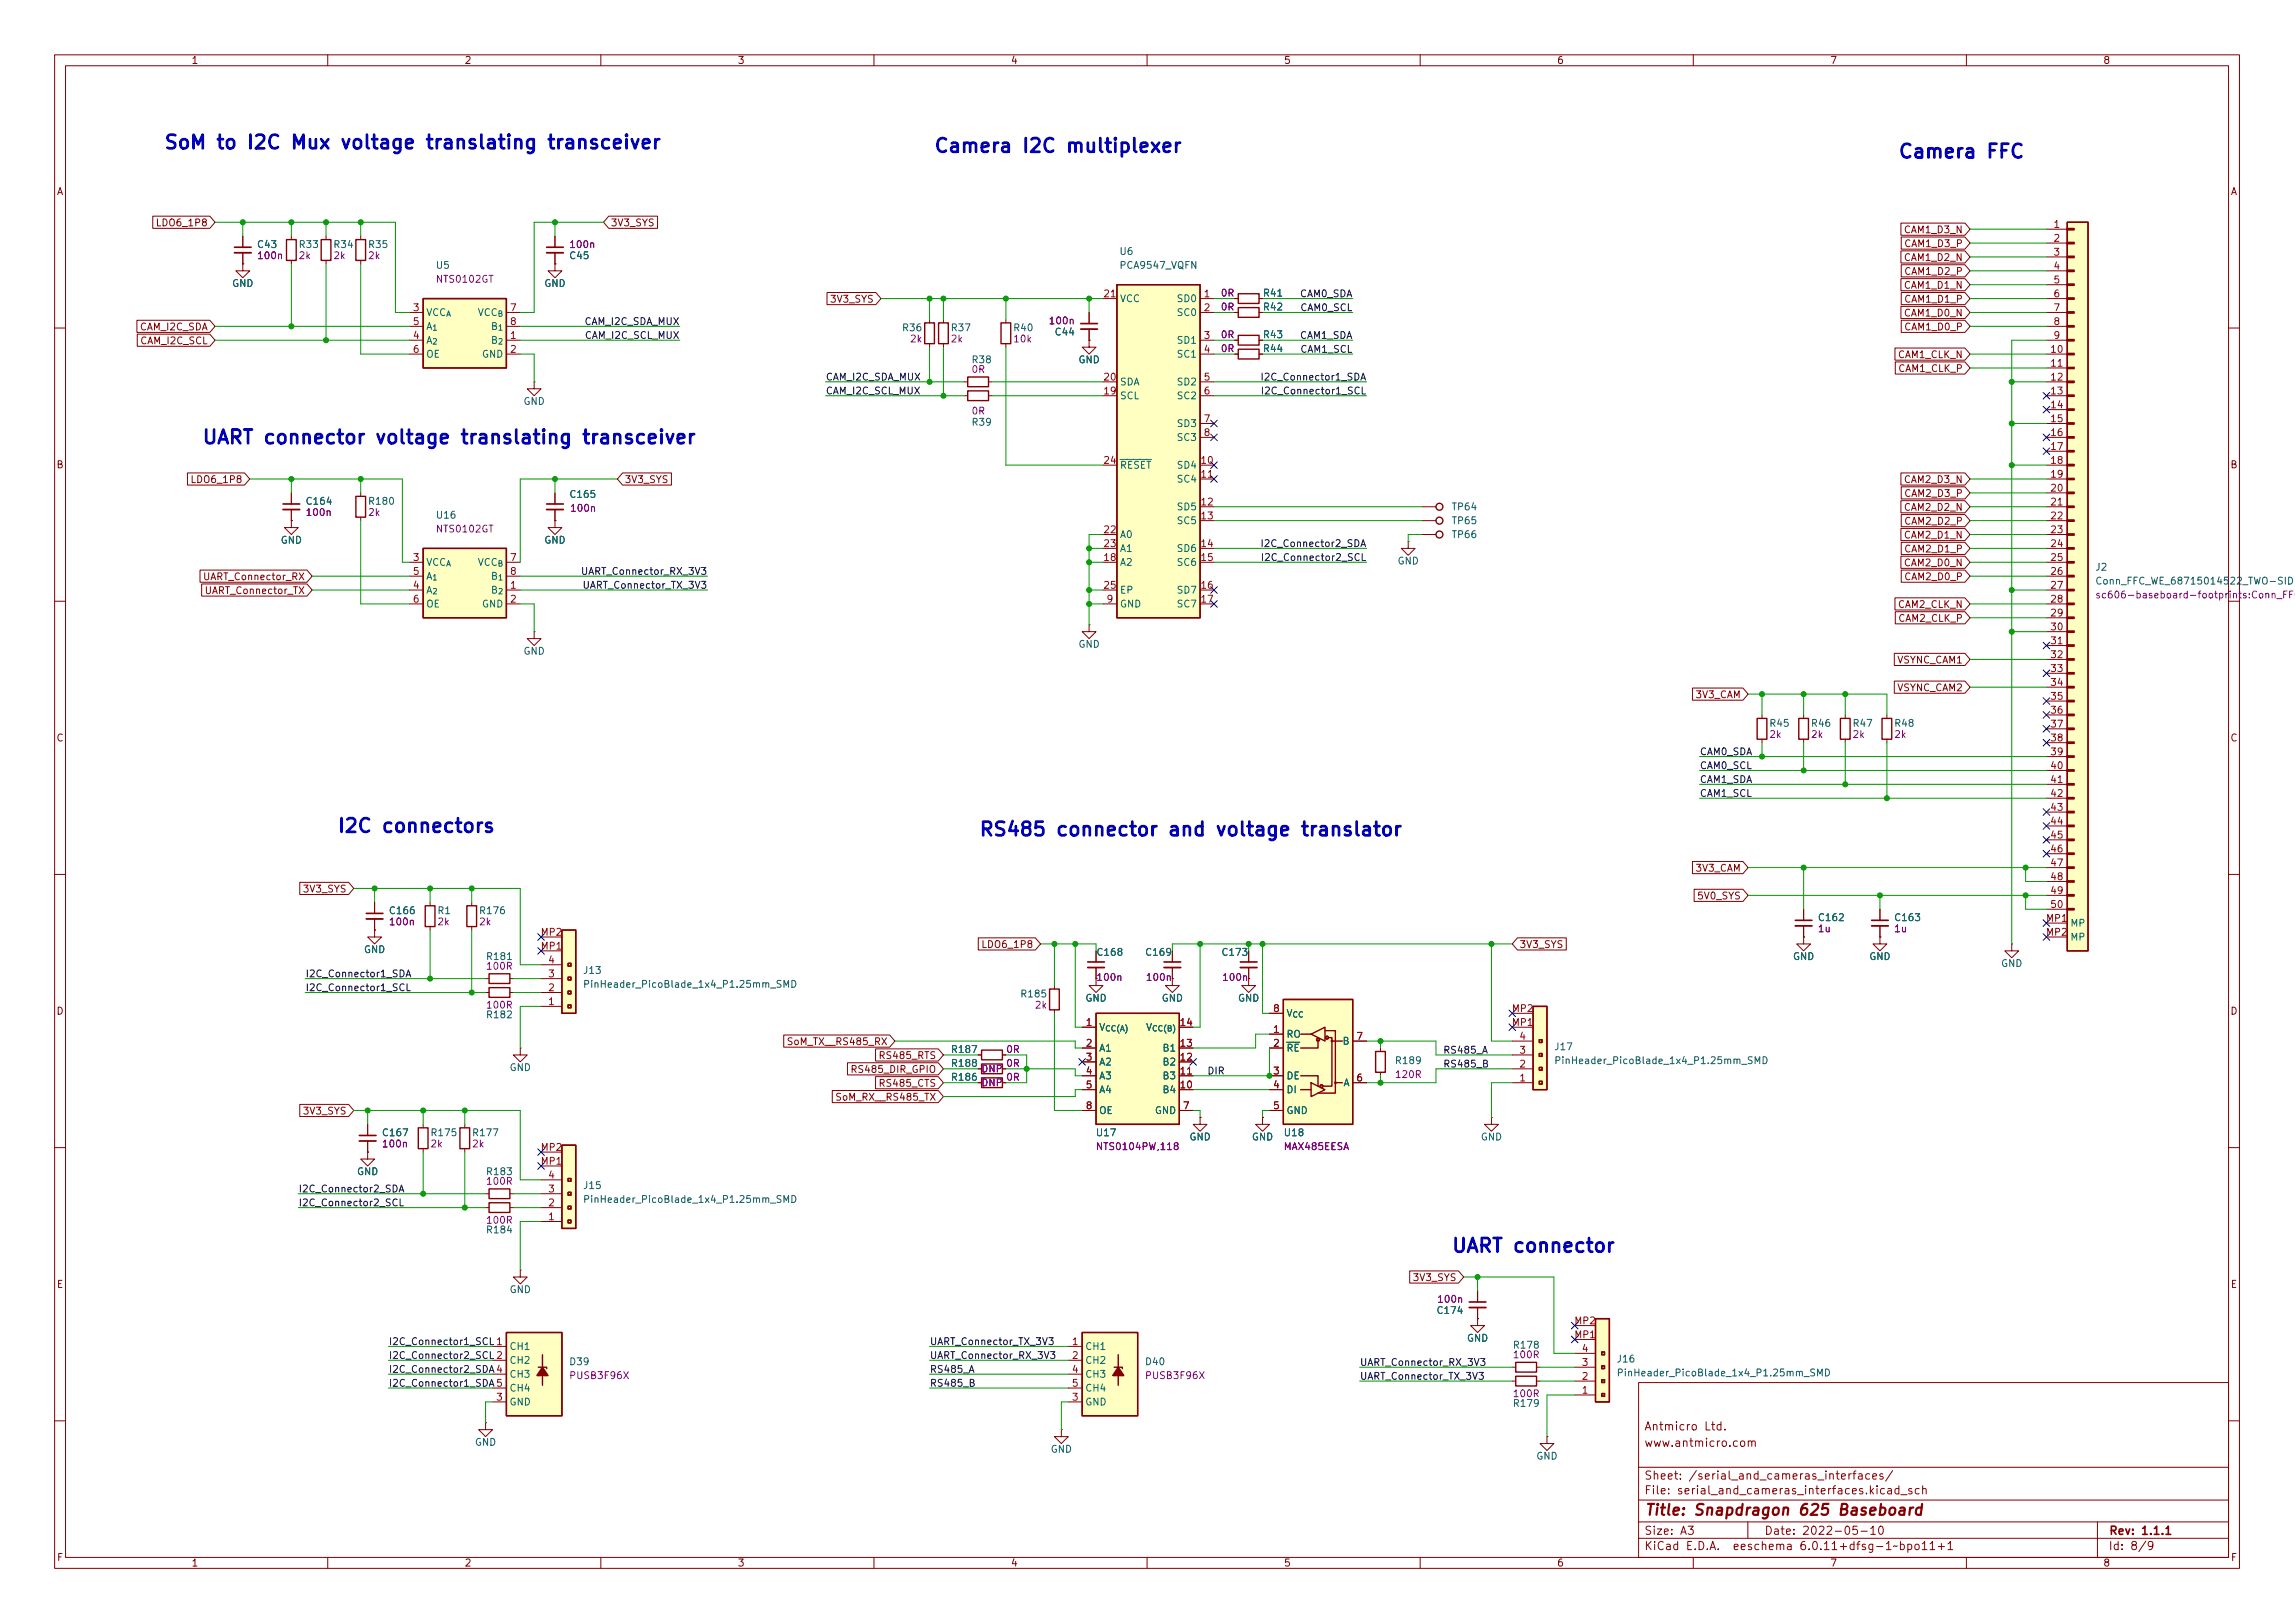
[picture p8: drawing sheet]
<svg xmlns="http://www.w3.org/2000/svg" width="420mm" height="297mm" viewBox="0 0 420 297" stroke-linecap="round" stroke-linejoin="round" font-family="sans-serif">
<defs><g id="words">
<g font-size="3.5" fill="#0000c2">
<text x="29.8" y="27.3">SoM</text>
<text x="39.8" y="27.3">to</text>
<text x="45.9" y="27.3">I2C</text>
<text x="54.5" y="27.3">Mux</text>
<text x="64.1" y="27.3">voltage</text>
<text x="80.1" y="27.3">translating</text>
<text x="102.9" y="27.3">transceiver</text>
<text x="170.8" y="27.9">Camera</text>
<text x="187.4" y="27.9">I2C</text>
<text x="195.9" y="27.9">multiplexer</text>
<text x="347.3" y="28.9">Camera</text>
<text x="363.9" y="28.9">FFC</text>
<text x="36.8" y="81.2">UART connector</text>
<text x="69.4" y="81.2">voltage</text>
<text x="85.5" y="81.2">translating</text>
<text x="108.3" y="81.2">transceiver</text>
<text x="61.6" y="152.4">I2C</text>
<text x="70.1" y="152.4">connectors</text>
<text x="179.1" y="153">RS485</text>
<text x="193.6" y="153">connector</text>
<text x="214.6" y="153">and</text>
<text x="223.8" y="153">voltage</text>
<text x="239.9" y="153">translator</text>
<text x="265.7" y="229.2">UART connector</text>
</g>
<g font-size="2.8" fill="#840000">
<text x="301" y="277.9">Title:</text>
<text x="310.2" y="277.9">Snapdragon</text>
<text x="329.8" y="277.9">625</text>
<text x="337.4" y="277.9">Baseboard</text>
</g>
<g font-size="2.1" fill="#840000">
<text x="301" y="262.2">Antmicro</text>
<text x="312.1" y="262.2">Ltd.</text>
<text x="301" y="265.2">www.antmicro.com</text>
<text x="301" y="273.9">File:</text>
<text x="301" y="271.2">Sheet:</text>
<text x="307.4" y="273.9">serial_and_cameras_interfaces.kicad_sch</text>
<text x="309.2" y="271.2">/serial_and_cameras_interfaces/</text>
<text x="301" y="281.3">Size:</text>
<text x="307.6" y="281.3">A3</text>
<text x="323" y="281.3">Date:</text>
<text x="330" y="281.3">2022-05-10</text>
<text x="386" y="281.3">Rev:</text>
<text x="392.1" y="281.3">1.1.1</text>
<text x="301" y="284.1">KiCad</text>
<text x="308.7" y="284.1">E.D.A.</text>
<text x="317.6" y="284.1">eeschema</text>
<text x="330" y="284.1">6.0.11+dfsg-1~bpo11+1</text>
<text x="386" y="284.1">Id:</text>
<text x="390.1" y="284.1">8/9</text>
</g>
<g font-size="1.8" fill="#840000">
<text x="35" y="12.1">1</text>
<text x="85" y="12.1">2</text>
<text x="135" y="12.1">3</text>
<text x="185" y="12.1">4</text>
<text x="235" y="12.1">5</text>
<text x="285" y="12.1">6</text>
<text x="335" y="12.1">7</text>
<text x="385" y="12.1">8</text>
<text x="10.4" y="36.1">A</text>
<text x="28.5" y="41.8">LDO6_1P8</text>
<text x="111.8" y="41.8">3V3_SYS</text>
<text x="408.4" y="36.1">A</text>
<text x="348.5" y="43.1">CAM1_D3_N</text>
<text x="348.6" y="45.6">CAM1_D3_P</text>
<text x="348.5" y="48.1">CAM1_D2_N</text>
<text x="348.5" y="53.2">CAM1_D1_N</text>
<text x="348.6" y="50.7">CAM1_D2_P</text>
<text x="151.9" y="55.8">3V3_SYS</text>
<text x="348.5" y="58.3">CAM1_D0_N</text>
<text x="348.6" y="55.8">CAM1_D1_P</text>
<text x="25.6" y="60.8">CAM_I2C_SDA</text>
<text x="25.6" y="63.4">CAM_I2C_SCL</text>
<text x="347.4" y="65.9">CAM1_CLK_N</text>
<text x="348.6" y="60.8">CAM1_D0_P</text>
<text x="347.5" y="68.5">CAM1_CLK_P</text>
<text x="10.3" y="86.1">B</text>
<text x="34.8" y="88.8">LDO6_1P8</text>
<text x="114.3" y="88.8">3V3_SYS</text>
<text x="348.5" y="88.8">CAM2_D3_N</text>
<text x="408.3" y="86.1">B</text>
<text x="348.5" y="93.9">CAM2_D2_N</text>
<text x="348.6" y="91.3">CAM2_D3_P</text>
<text x="348.5" y="98.9">CAM2_D1_N</text>
<text x="348.6" y="101.5">CAM2_D1_P</text>
<text x="348.6" y="96.4">CAM2_D2_P</text>
<text x="37.1" y="106.6">UART_Connector_RX</text>
<text x="348.5" y="104">CAM2_D0_N</text>
<text x="348.6" y="106.6">CAM2_D0_P</text>
<text x="37.4" y="109.1">UART_Connector_TX</text>
<text x="347.4" y="111.6">CAM2_CLK_N</text>
<text x="347.5" y="114.2">CAM2_CLK_P</text>
<text x="347.3" y="121.8">VSYNC_CAM1</text>
<text x="310.3" y="128.1">3V3_CAM</text>
<text x="347.3" y="126.9">VSYNC_CAM2</text>
<text x="10.3" y="136.1">C</text>
<text x="408.3" y="136.1">C</text>
<text x="310.3" y="159.9">3V3_CAM</text>
<text x="55.4" y="163.7">3V3_SYS</text>
<text x="310.6" y="165">5V0_SYS</text>
<text x="179.6" y="173.9">LDO6_1P8</text>
<text x="278.1" y="173.9">3V3_SYS</text>
<text x="200.7" y="179.9">100n</text>
<text x="10.3" y="186.1">D</text>
<text x="144" y="191.6">SoM_TX__RS485_RX</text>
<text x="408.3" y="186.1">D</text>
<text x="155.6" y="196.7">RS485_DIR_GPIO</text>
<text x="160.8" y="194.2">RS485_RTS</text>
<text x="152.9" y="201.8">SoM_RX__RS485_TX</text>
<text x="160.8" y="199.3">RS485_CTS</text>
<text x="55.4" y="204.3">3V3_SYS</text>
<text x="10.3" y="236.1">E</text>
<text x="258.6" y="234.8">3V3_SYS</text>
<text x="408.3" y="236.1">E</text>
<text x="10.4" y="286.1">F</text>
<text x="35" y="287.1">1</text>
<text x="85" y="287.1">2</text>
<text x="135" y="287.1">3</text>
<text x="185" y="287.1">4</text>
<text x="235" y="287.1">5</text>
<text x="285" y="287.1">6</text>
<text x="335" y="287.1">7</text>
<text x="385" y="287.1">8</text>
<text x="408.4" y="286.1">F</text>
</g>
<g font-size="1.8" fill="#a90000">
<text x="375.9" y="41.7">1</text>
<text x="375.9" y="44.2">2</text>
<text x="375.9" y="46.8">3</text>
<text x="375.9" y="49.3">4</text>
<text x="375.9" y="51.9">5</text>
<text x="75.5" y="56.9">3</text>
<text x="75.5" y="59.5">5</text>
<text x="93.3" y="56.9">7</text>
<text x="93.3" y="59.5">8</text>
<text x="201.9" y="54.4">21</text>
<text x="220.3" y="54.4">1</text>
<text x="220.3" y="56.9">2</text>
<text x="375.9" y="54.4">6</text>
<text x="375.9" y="56.9">7</text>
<text x="375.9" y="59.5">8</text>
<text x="75.5" y="62">4</text>
<text x="75.5" y="64.6">6</text>
<text x="93.3" y="62">1</text>
<text x="93.3" y="64.6">2</text>
<text x="220.3" y="62">3</text>
<text x="220.3" y="64.6">4</text>
<text x="375.3" y="64.6">10</text>
<text x="375.9" y="62">9</text>
<text x="201.9" y="69.6">20</text>
<text x="220.3" y="69.6">5</text>
<text x="375.3" y="67.1">11</text>
<text x="375.3" y="69.6">12</text>
<text x="201.9" y="72.2">19</text>
<text x="220.3" y="72.2">6</text>
<text x="220.3" y="77.3">7</text>
<text x="375.3" y="72.2">13</text>
<text x="375.3" y="74.7">14</text>
<text x="375.3" y="77.3">15</text>
<text x="220.3" y="79.8">8</text>
<text x="375.3" y="79.8">16</text>
<text x="375.3" y="82.3">17</text>
<text x="201.9" y="84.9">24</text>
<text x="219.7" y="84.9">10</text>
<text x="219.7" y="87.4">11</text>
<text x="375.3" y="84.9">18</text>
<text x="375.3" y="87.4">19</text>
<text x="375.3" y="90">20</text>
<text x="219.7" y="92.5">12</text>
<text x="219.7" y="95">13</text>
<text x="375.3" y="92.5">21</text>
<text x="375.3" y="95">22</text>
<text x="201.9" y="97.6">22</text>
<text x="201.9" y="100.1">23</text>
<text x="219.7" y="100.1">14</text>
<text x="375.3" y="97.6">23</text>
<text x="375.3" y="100.1">24</text>
<text x="75.5" y="102.7">3</text>
<text x="75.5" y="107.7">4</text>
<text x="75.5" y="105.2">5</text>
<text x="93.3" y="107.7">1</text>
<text x="93.3" y="102.7">7</text>
<text x="93.3" y="105.2">8</text>
<text x="201.9" y="102.7">18</text>
<text x="201.9" y="107.7">25</text>
<text x="219.7" y="102.7">15</text>
<text x="219.7" y="107.7">16</text>
<text x="375.3" y="102.7">25</text>
<text x="375.3" y="105.2">26</text>
<text x="375.3" y="107.7">27</text>
<text x="75.5" y="110.3">6</text>
<text x="93.3" y="110.3">2</text>
<text x="202.5" y="110.3">9</text>
<text x="219.7" y="110.3">17</text>
<text x="375.3" y="110.3">28</text>
<text x="375.3" y="112.8">29</text>
<text x="375.3" y="115.4">30</text>
<text x="375.3" y="117.9">31</text>
<text x="375.3" y="120.4">32</text>
<text x="375.3" y="123">33</text>
<text x="375.3" y="125.5">34</text>
<text x="375.3" y="128.1">35</text>
<text x="375.3" y="130.6">36</text>
<text x="375.3" y="133.1">37</text>
<text x="375.3" y="135.7">38</text>
<text x="375.3" y="138.2">39</text>
<text x="375.3" y="140.8">40</text>
<text x="375.3" y="143.3">41</text>
<text x="375.3" y="145.8">42</text>
<text x="375.3" y="148.4">43</text>
<text x="375.3" y="150.9">44</text>
<text x="375.3" y="153.5">45</text>
<text x="375.3" y="156">46</text>
<text x="375.3" y="158.5">47</text>
<text x="375.3" y="161.1">48</text>
<text x="375.3" y="163.6">49</text>
<text x="375.3" y="166.2">50</text>
<text x="98.9" y="173.8">MP1</text>
<text x="98.9" y="171.2">MP2</text>
<text x="374.5" y="168.7">MP1</text>
<text x="374.5" y="171.2">MP2</text>
<text x="100.3" y="178.9">3</text>
<text x="100.3" y="176.3">4</text>
<text x="100.3" y="183.9">1</text>
<text x="100.3" y="181.4">2</text>
<text x="233" y="185.2">8</text>
<text x="276.7" y="185.2">MP2</text>
<text x="198.7" y="187.7">1</text>
<text x="198.7" y="191.6">2</text>
<text x="215.9" y="191.6">13</text>
<text x="215.9" y="187.7">14</text>
<text x="233" y="189">1</text>
<text x="233" y="191.6">2</text>
<text x="248.2" y="190.3">7</text>
<text x="276.7" y="187.7">MP1</text>
<text x="278.1" y="190.3">4</text>
<text x="198.7" y="194.1">3</text>
<text x="198.7" y="196.6">4</text>
<text x="215.9" y="196.6">11</text>
<text x="215.9" y="194.1">12</text>
<text x="233" y="196.6">3</text>
<text x="248.2" y="197.9">6</text>
<text x="278.1" y="197.9">1</text>
<text x="278.1" y="195.4">2</text>
<text x="278.1" y="192.8">3</text>
<text x="198.7" y="199.2">5</text>
<text x="198.7" y="203">8</text>
<text x="215.9" y="199.2">10</text>
<text x="216.5" y="203">7</text>
<text x="233" y="199.2">4</text>
<text x="233" y="203">5</text>
<text x="98.9" y="213.1">MP1</text>
<text x="98.9" y="210.6">MP2</text>
<text x="100.3" y="215.7">4</text>
<text x="100.3" y="220.8">2</text>
<text x="100.3" y="218.2">3</text>
<text x="100.3" y="223.3">1</text>
<text x="288.2" y="244.9">MP1</text>
<text x="288.2" y="242.4">MP2</text>
<text x="90.8" y="246.2">1</text>
<text x="90.8" y="248.7">2</text>
<text x="90.8" y="251.2">4</text>
<text x="196.2" y="246.2">1</text>
<text x="196.2" y="248.7">2</text>
<text x="196.2" y="251.2">4</text>
<text x="289.5" y="250">3</text>
<text x="289.5" y="247.4">4</text>
<text x="90.8" y="256.3">3</text>
<text x="90.8" y="253.8">5</text>
<text x="196.2" y="256.3">3</text>
<text x="196.2" y="253.8">5</text>
<text x="289.5" y="255.1">1</text>
<text x="289.5" y="252.5">2</text>
</g>
<g font-size="1.8" fill="#006464">
<text x="47" y="45.8">C43</text>
<text x="54.6" y="45.8">R33</text>
<text x="61" y="45.8">R34</text>
<text x="67.3" y="45.8">R35</text>
<text x="104.1" y="47.8">C45</text>
<text x="204.9" y="47">U6</text>
<text x="42.4" y="52.9">GND</text>
<text x="79.7" y="49.6">U5</text>
<text x="99.6" y="52.9">GND</text>
<text x="204.9" y="49.6">PCA9547_VQFN</text>
<text x="78" y="58.2">VCC_{A}</text>
<text x="205" y="55.7">VCC</text>
<text x="215.4" y="55.7">SD0</text>
<text x="215.4" y="58.2">SC0</text>
<text x="231.1" y="57.2">R42</text>
<text x="231.1" y="54.6">R41</text>
<text x="78" y="63.3">A_{2}</text>
<text x="78" y="60.7">A_{1}</text>
<text x="78" y="65.8">OE</text>
<text x="88.2" y="65.8">GND</text>
<text x="89.8" y="60.7">B_{1}</text>
<text x="165.1" y="61">R36</text>
<text x="174" y="61">R37</text>
<text x="185.4" y="61">R40</text>
<text x="193" y="61.8">C44</text>
<text x="215.4" y="63.3">SD1</text>
<text x="215.4" y="65.8">SC1</text>
<text x="231.1" y="62.3">R43</text>
<text x="231.1" y="64.8">R44</text>
<text x="177.8" y="66.9">R38</text>
<text x="197.4" y="66.9">GND</text>
<text x="205" y="70.9">SDA</text>
<text x="215.4" y="70.9">SD2</text>
<text x="95.8" y="74.5">GND</text>
<text x="205" y="73.4">SCL</text>
<text x="215.4" y="73.4">SC2</text>
<text x="177.8" y="78.3">R39</text>
<text x="215.4" y="78.5">SD3</text>
<text x="215.4" y="81.1">SC3</text>
<text x="205" y="86.1">~{RESET}</text>
<text x="215.4" y="86.1">SD4</text>
<text x="215.4" y="88.7">SC4</text>
<text x="55.9" y="92.7">C164</text>
<text x="67.3" y="92.7">R180</text>
<text x="79.7" y="95.3">U16</text>
<text x="104.2" y="91.5">C165</text>
<text x="215.4" y="93.8">SD5</text>
<text x="265.7" y="93.8">TP64</text>
<text x="51.3" y="99.9">GND</text>
<text x="99.6" y="99.9">GND</text>
<text x="205" y="98.8">A0</text>
<text x="205" y="101.4">A1</text>
<text x="215.4" y="96.3">SC5</text>
<text x="215.4" y="101.4">SD6</text>
<text x="265.7" y="98.8">TP66</text>
<text x="265.7" y="96.3">TP65</text>
<text x="78" y="103.9">VCC_{A}</text>
<text x="78" y="106.5">A_{1}</text>
<text x="89.8" y="106.5">B_{1}</text>
<text x="205" y="103.9">A2</text>
<text x="215.4" y="103.9">SC6</text>
<text x="255.8" y="103.7">GND</text>
<text x="383.5" y="104.8">J2</text>
<text x="383.5" y="107.4">Conn_FFC_WE_68715014522_TWO-SIDES</text>
<text x="78" y="109">A_{2}</text>
<text x="78" y="111.5">OE</text>
<text x="88.2" y="111.5">GND</text>
<text x="205" y="109">EP</text>
<text x="205" y="111.5">GND</text>
<text x="215.4" y="109">SD7</text>
<text x="215.4" y="111.5">SC7</text>
<text x="197.4" y="118.9">GND</text>
<text x="95.8" y="120.2">GND</text>
<text x="323.8" y="133.4">R45</text>
<text x="331.5" y="133.4">R46</text>
<text x="339.1" y="133.4">R47</text>
<text x="346.7" y="133.4">R48</text>
<text x="71.1" y="167.7">C166</text>
<text x="80" y="167.7">R1</text>
<text x="87.6" y="167.7">R176</text>
<text x="332.7" y="168.9">C162</text>
<text x="346.7" y="168.9">C163</text>
<text x="379" y="170">MP</text>
<text x="379" y="172.5">MP</text>
<text x="66.6" y="174.8">GND</text>
<text x="88.9" y="176.1">R181</text>
<text x="106.7" y="178.6">J13</text>
<text x="200.7" y="175.3">C168</text>
<text x="209.6" y="175.3">C169</text>
<text x="223.6" y="175.3">C173</text>
<text x="328.2" y="176.1">GND</text>
<text x="342.2" y="176.1">GND</text>
<text x="366.3" y="177.3">GND</text>
<text x="106.7" y="181.2">PinHeader_PicoBlade_1x4_P1.25mm_SMD</text>
<text x="186.7" y="182.9">R185</text>
<text x="198.6" y="183.7">GND</text>
<text x="212.6" y="183.7">GND</text>
<text x="226.6" y="183.7">GND</text>
<text x="88.9" y="186.7">R182</text>
<text x="201.2" y="189">V_{CC(A)} V_{CC(B)}</text>
<text x="235.5" y="190.3">RO</text>
<text x="235.5" y="186.5">V_{CC}</text>
<text x="245.7" y="191.6">B</text>
<text x="93.2" y="196.4">GND</text>
<text x="174" y="195.6">R188</text>
<text x="174" y="193.1">R187</text>
<text x="201.2" y="192.8">A1</text>
<text x="201.2" y="195.4">A2</text>
<text x="201.2" y="197.9">A3</text>
<text x="212.8" y="197.9">B3</text>
<text x="212.8" y="195.4">B2</text>
<text x="212.8" y="192.8">B1</text>
<text x="235.5" y="192.8">~{RE}</text>
<text x="235.5" y="197.9">DE</text>
<text x="255.3" y="195.1">R189</text>
<text x="284.5" y="192.6">J17</text>
<text x="284.5" y="195.1">PinHeader_PicoBlade_1x4_P1.25mm_SMD</text>
<text x="174" y="198.2">R186</text>
<text x="201.2" y="200.4">A4</text>
<text x="212.8" y="200.4">B4</text>
<text x="235.5" y="200.4">DI</text>
<text x="245.9" y="199.2">A</text>
<text x="69.8" y="208.3">C167</text>
<text x="78.7" y="208.3">R175</text>
<text x="86.4" y="208.3">R177</text>
<text x="200.6" y="208.3">U17</text>
<text x="201.2" y="204.3">OE</text>
<text x="211.4" y="204.3">GND</text>
<text x="217.7" y="209.1">GND</text>
<text x="229.1" y="209.1">GND</text>
<text x="235" y="208.3">U18</text>
<text x="235.5" y="204.3">GND</text>
<text x="271" y="209.1">GND</text>
<text x="65.3" y="215.4">GND</text>
<text x="88.9" y="215.4">R183</text>
<text x="106.7" y="218">J15</text>
<text x="106.7" y="220.5">PinHeader_PicoBlade_1x4_P1.25mm_SMD</text>
<text x="88.9" y="226.1">R184</text>
<text x="93.2" y="237">GND</text>
<text x="262.9" y="240.8">C174</text>
<text x="268.5" y="245.9">GND</text>
<text x="93.2" y="247.4">CH1</text>
<text x="93.2" y="250">CH2</text>
<text x="104.1" y="250.2">D39</text>
<text x="198.6" y="247.4">CH1</text>
<text x="198.6" y="250">CH2</text>
<text x="209.5" y="250.2">D40</text>
<text x="276.9" y="247.2">R178</text>
<text x="295.9" y="249.7">J16</text>
<text x="93.2" y="257.6">GND</text>
<text x="93.2" y="252.5">CH3</text>
<text x="93.2" y="255.1">CH4</text>
<text x="198.6" y="257.6">GND</text>
<text x="198.6" y="252.5">CH3</text>
<text x="198.6" y="255.1">CH4</text>
<text x="276.9" y="257.8">R179</text>
<text x="295.9" y="252.3">PinHeader_PicoBlade_1x4_P1.25mm_SMD</text>
<text x="86.9" y="265">GND</text>
<text x="192.3" y="266.2">GND</text>
<text x="281.2" y="267.5">GND</text>
</g>
<g font-size="1.8" fill="#840084">
<text x="47" y="47.8">100n</text>
<text x="54.6" y="47.8">2k</text>
<text x="61" y="47.8">2k</text>
<text x="67.3" y="47.8">2k</text>
<text x="104.1" y="45.8">100n</text>
<text x="79.7" y="52.1">NTS0102GT</text>
<text x="191.9" y="59.7">100n</text>
<text x="223.4" y="57.2">0R</text>
<text x="223.4" y="54.6">0R</text>
<text x="166.5" y="63">2k</text>
<text x="174" y="63">2k</text>
<text x="185.4" y="63">10k</text>
<text x="223.4" y="62.3">0R</text>
<text x="223.4" y="64.8">0R</text>
<text x="177.8" y="68.6">0R</text>
<text x="177.8" y="76.2">0R</text>
<text x="55.9" y="94.8">100n</text>
<text x="67.3" y="94.8">2k</text>
<text x="104.3" y="94">100n</text>
<text x="79.7" y="97.8">NTS0102GT</text>
<text x="383.5" y="109.9">sc606-baseboard-footprints:Conn_FFC_WE_687</text>
<text x="323.8" y="135.4">2k</text>
<text x="331.5" y="135.4">2k</text>
<text x="339.1" y="135.4">2k</text>
<text x="346.7" y="135.4">2k</text>
<text x="71.1" y="169.7">100n</text>
<text x="80" y="169.7">2k</text>
<text x="87.6" y="169.7">2k</text>
<text x="332.7" y="171">1u</text>
<text x="346.7" y="171">1u</text>
<text x="88.9" y="177.8">100R</text>
<text x="209.7" y="179.9">100n</text>
<text x="223.7" y="179.9">100n</text>
<text x="88.9" y="185">100R</text>
<text x="189.4" y="185">2k</text>
<text x="179.6" y="196.6">DNP</text>
<text x="184.1" y="195.6">0R</text>
<text x="184.1" y="193.1">0R</text>
<text x="255.3" y="197.7">120R</text>
<text x="179.6" y="199.2">DNP</text>
<text x="184.1" y="198.2">0R</text>
<text x="69.8" y="210.4">100n</text>
<text x="78.7" y="210.4">2k</text>
<text x="86.4" y="210.4">2k</text>
<text x="200.6" y="210.9">NTS0104PW,118</text>
<text x="234.9" y="210.9">MAX485EESA</text>
<text x="88.9" y="217.2">100R</text>
<text x="88.9" y="224.3">100R</text>
<text x="263" y="238.8">100n</text>
<text x="276.9" y="249">100R</text>
<text x="104.1" y="252.8">PUSB3F96X</text>
<text x="209.5" y="252.8">PUSB3F96X</text>
<text x="276.9" y="256.1">100R</text>
</g>
<g font-size="1.8" fill="#0f0f0f">
<text x="107" y="59.5">CAM_I2C_SDA_MUX</text>
<text x="237.9" y="54.4">CAM0_SDA</text>
<text x="238" y="56.9">CAM0_SCL</text>
<text x="107" y="62">CAM_I2C_SCL_MUX</text>
<text x="237.9" y="62">CAM1_SDA</text>
<text x="238" y="64.5">CAM1_SCL</text>
<text x="151.1" y="69.6">CAM_I2C_SDA_MUX</text>
<text x="230.7" y="69.6">I2C_Connector1_SDA</text>
<text x="151.1" y="72.2">CAM_I2C_SCL_MUX</text>
<text x="230.7" y="72.2">I2C_Connector1_SCL</text>
<text x="230.7" y="100.1">I2C_Connector2_SDA</text>
<text x="106.3" y="105.2">UART_Connector_RX_3V3</text>
<text x="106.6" y="107.7">UART_Connector_TX_3V3</text>
<text x="230.7" y="102.6">I2C_Connector2_SCL</text>
<text x="311.1" y="143.3">CAM1_SDA</text>
<text x="311.1" y="140.7">CAM0_SCL</text>
<text x="311.1" y="138.2">CAM0_SDA</text>
<text x="311.1" y="145.8">CAM1_SCL</text>
<text x="55.9" y="178.8">I2C_Connector1_SDA</text>
<text x="55.9" y="181.4">I2C_Connector1_SCL</text>
<text x="221" y="196.6">DIR</text>
<text x="264.2" y="195.4">RS485_B</text>
<text x="264.2" y="192.8">RS485_A</text>
<text x="54.6" y="218.2">I2C_Connector2_SDA</text>
<text x="54.6" y="220.8">I2C_Connector2_SCL</text>
<text x="71.1" y="248.7">I2C_Connector2_SCL</text>
<text x="71.1" y="246.2">I2C_Connector1_SCL</text>
<text x="71.1" y="251.2">I2C_Connector2_SDA</text>
<text x="170.2" y="251.2">RS485_A</text>
<text x="170.2" y="246.2">UART_Connector_TX_3V3</text>
<text x="170.2" y="248.7">UART_Connector_RX_3V3</text>
<text x="248.9" y="250">UART_Connector_RX_3V3</text>
<text x="71.1" y="253.8">I2C_Connector1_SDA</text>
<text x="170.2" y="253.8">RS485_B</text>
<text x="248.9" y="252.5">UART_Connector_TX_3V3</text>
</g>
</g></defs>
<g fill="none" stroke="#840000" stroke-width=".18">
<path d="M10 10h400v277h-400zM12 12h396v273h-396zM60 10v2M110 10v2M160 10v2M210 10v2M260 10v2M310 10v2M360 10v2M28 39.6h10.4l1 1.1-1 1.1h-10.4zM111.4 39.6h9v2.2h-9l-.9-1.1zM25.1 58.6h13.3l1 1.1-1 1.1h-13.3z"/>
<path d="M37.3 40.6l-.2-.2v-.2l.2-.1h.4v.4l-.5 .2-.1 .2v.2l.2 .2h.2l.3-.2v-.2l-.3-.3M44.4 48.3v1.3h1.3l-1.3 1.2-1.2-1.2h1.2M44.4 48.3h.1M44.4 43.2v2M44.4 46.3v2M53.3 43.2v.7M53.3 47.7v.6M59.7 43.2v.7M59.7 47.7v.6M66 43.2v.7M66 47.7v.6M74.9 57.2h2.6"/>
<path d="M74.9 59.7h2.6M92.7 57.2h2.5M92.7 59.7h2.5M101.6 48.3v1.3h1.3l-1.3 1.2-1.3-1.2h1.3M101.6 48.3h.1M101.6 43.2v2M101.6 46.3v2M151.4 53.5h8.9l1 1.1-1 1.2h-8.9zM170.2 58.5v.6M172.7 58.5v.6M184.1 58.5v.6M199.4 57.2v2"/>
<path d="M201.9 54.6h2.6M219.7 57.2h2.5M219.7 54.6h2.5M226.1 57.2h.6M226.1 54.6h.6M230.5 57.2h.6M230.5 54.6h.6M348 40.8h11.7l1 1.1-1 1.2h-11.7zM348 45.9h11.7l1 1.1-1 1.1h-11.7zM348 56.1h11.7l1 1.1-1 1.1h-11.7zM348 51h11.7l1 1.1-1 1.1h-11.7zM348.1 48.5h11.6l1 1.1-1 1.1h-11.6z"/>
<path d="M348.1 43.4h11.6l1 1.1-1 1.1h-11.6zM348.1 53.5h11.6l1 1.1-1 1.2h-11.6zM348.1 58.6h11.6l1 1.1-1 1.1h-11.6zM374.6 57.2h3.9M374.6 54.6h3.9M374.6 59.7h3.9M374.6 41.9h3.9M374.6 44.5h3.9M374.6 47h3.9M374.6 49.6h3.9M374.6 52.1h3.9M10 60h2"/>
<path d="M25.1 61.2h13.3l1 1.1-1 1.1h-13.3zM74.9 62.3h2.6M74.9 64.8h2.6M92.7 62.3h2.5M92.7 64.8h2.5M97.8 69.9v1.3h1.3l-1.3 1.2-1.3-1.2h1.3M97.8 69.9h.1M170.2 62.9v.6M172.7 62.9v.6M176.5 72.4h.7M176.5 69.9h.7M181 72.4h.6"/>
<path d="M181 69.9h.6M184.1 62.9v.6M199.4 62.3v1.2h1.3l-1.3 1.3-1.3-1.3h1.3M199.4 62.3h.1M199.4 60.2v2.1M201.9 72.4h2.6M201.9 69.9h2.6M219.7 62.3h2.5M219.7 64.8h2.5M219.7 72.4h2.5M219.7 69.9h2.5M219.7 77.5h2.5"/>
<path d="M226.1 62.3h.6M226.1 64.8h.6M230.5 62.3h.6M230.5 64.8h.6M346.9 63.7h12.8l1 1.1-1 1.1h-12.8zM347 66.2h12.7l1 1.1-1 1.2h-12.7zM374.6 62.3h3.9M374.6 64.8h3.9M374.6 72.4h3.9M374.6 69.9h3.9M374.6 77.5h3.9M374.6 67.3h3.9"/>
<path d="M374.6 75h3.9M408 60h2M34.3 86.6h10.5l.9 1.1-.9 1.1h-10.5zM43.6 87.6l-.2-.2 .1-.2 .1-.1h.4l.1 .4-.6 .2-.1 .1 .1 .4 .1 .1h.4l.1-.2v-.4l-.2-.1M53.3 95.3v1.3h1.3l-1.3 1.2-1.2-1.2h1.2M53.3 95.3h.1M53.3 90.2v2M53.3 93.3v2M66 90.2v.6M66 94.7v.6M101.6 95.3v1.3h1.3l-1.3 1.2-1.3-1.2h1.3M101.6 95.3h.1"/>
<path d="M101.6 90.2v2M101.6 93.3v2M114 86.6h8.9v2.2h-8.9l-1-1.1zM201.9 97.8h2.6M201.9 85.1h2.6M219.7 95.3h2.5M219.7 92.7h2.5M219.7 85.1h2.5M219.7 87.7h2.5M219.7 80h2.5M257.8 99.1v1.3h1.3l-1.3 1.2-1.3-1.2h1.3M257.8 99.1h.1"/>
<path d="M260.3 97.8h2.6M260.3 95.3h2.6M260.3 92.7h2.6M348 96.7h11.7l1 1.1-1 1.1h-11.7zM348 86.6h11.7l1 1.1-1 1.1h-11.7zM348 91.6h11.7l1 1.1-1 1.2h-11.7zM348.1 99.3h11.6l1 1.1-1 1.1h-11.6zM348.1 94.2h11.6l1 1.1-1 1.1h-11.6zM348.1 89.1h11.6l1 1.1-1 1.1h-11.6zM374.6 97.8h3.9M374.6 95.3h3.9M374.6 92.7h3.9"/>
<path d="M374.6 85.1h3.9M374.6 87.7h3.9M374.6 80h3.9M374.6 82.6h3.9M374.6 90.2h3.9M10 110h2M36.6 104.3h19.6l.9 1.1-.9 1.2h-19.6zM36.9 106.9h19.3l.9 1.1-.9 1.1h-19.3zM54.8 107.4l.8 1.3M54.8 104.8l.8 1.3M55.6 107.4l-.8 1.3M55.6 104.8l-.8 1.3"/>
<path d="M74.9 108h2.6M74.9 110.5h2.6M74.9 102.9h2.6M74.9 105.4h2.6M92.7 108h2.5M92.7 110.5h2.5M92.7 102.9h2.5M92.7 105.4h2.5M97.8 115.6v1.3h1.3l-1.3 1.2-1.3-1.2h1.3M97.8 115.6h.1M199.4 114.3v1.3h1.3l-1.3 1.3-1.3-1.3h1.3M199.4 114.3h.1"/>
<path d="M201.9 108h2.6M201.9 110.5h2.6M201.9 102.9h2.6M201.9 100.4h2.6M219.7 108h2.5M219.7 110.5h2.5M219.7 102.9h2.5M219.7 100.4h2.5M346.8 119.6h12.9l1 1.1-1 1.1h-12.9zM346.9 109.4h12.8l1 1.1-1 1.1h-12.8zM347 112h12.7l1 1.1-1 1.1h-12.7zM348 101.8h11.7l1 1.1-1 1.1h-11.7z"/>
<path d="M348.1 104.3h11.6l1 1.1-1 1.2h-11.6zM374.6 108h3.9M374.6 110.5h3.9M374.6 102.9h3.9M374.6 105.4h3.9M374.6 100.4h3.9M374.6 113.1h3.9M374.6 115.6h3.9M374.6 118.1h3.9M309.8 125.9h9.3l.9 1.1-.9 1.1h-9.3zM322.6 130.8v.7M322.6 135.3v.6"/>
<path d="M330.2 130.8v.7M330.2 135.3v.6M337.8 130.8v.7M337.8 135.3v.6M345.4 130.8v.7M345.4 135.3v.6M346.8 124.7h12.9l1 1.1-1 1.1h-12.9zM374.6 120.7h3.9M374.6 123.2h3.9M374.6 125.8h3.9M374.6 128.3h3.9M374.6 130.8h3.9"/>
<path d="M374.6 133.4h3.9M374.6 135.9h3.9M374.6 138.5h3.9M309.8 157.7h9.3l.9 1.1-.9 1.1h-9.3zM374.6 141h3.9M374.6 143.5h3.9M374.6 146.1h3.9M374.6 148.6h3.9M374.6 151.2h3.9M374.6 153.7h3.9M374.6 156.2h3.9M374.6 158.8h3.9"/>
<path d="M10 160h2M54.9 161.5h8.9l1 1.1-1 1.1h-8.9zM68.6 170.2v1.3h-1.3l1.3 1.3 1.2-1.3h-1.2M68.6 170.2h.1M68.6 165.1v2.1M68.6 168.2v2M78.7 165.1v.7M78.7 169.6v.6M86.4 165.1v.7M86.4 169.6v.6M88.9 179.1h.6M93.3 179.1h.7"/>
<path d="M99.1 179.1h3.8M99.1 176.6h3.8M99.1 174h3.8M99.1 171.5h3.8M179.1 171.6h10.4l1 1.2-1 1.1h-10.4zM188.4 172.7l-.2-.2v-.2l.2-.1h.4l.1 .4-.6 .2-.1 .1v.4l.2 .1h.4l.1-.2v-.4l-.2-.1M200.7 177.1v3.3h-1.3l1.3 1.2 1.2-1.2h-1.2M200.7 174v2.1M214.6 179.1v1.3h-1.2l1.2 1.2 1.3-1.2h-1.3M214.6 179.1h.1M214.6 174v2.1M214.6 177.1v2"/>
<path d="M228.6 179.1v1.3h1.3l-1.3 1.2-1.3-1.2h1.3M228.6 179.1h.1M228.6 174v2.1M228.6 177.1v2M277.8 171.6h8.9v2.3h-8.9l-.9-1.1zM310.2 162.8h8.9l.9 1.1-.9 1.1h-8.9zM330.2 171.5v1.3h1.3l-1.3 1.2-1.3-1.2h1.3M330.2 171.5h.1M330.2 166.4v2M330.2 169.5v2M344.2 171.5v1.3h1.2l-1.2 1.2-1.3-1.2h1.3M344.2 171.5h.1"/>
<path d="M344.2 166.4v2M344.2 169.5v2M368.3 172.8v1.2h1.3l-1.3 1.3-1.3-1.3h1.3M368.3 172.8h.1M374.6 171.5h3.9M374.6 161.3h3.9M374.6 163.9h3.9M374.6 166.4h3.9M374.6 168.9h3.9M408 160h2M88.9 181.6h.6M93.3 181.6h.7"/>
<path d="M95.2 191.8v1.3h-1.2l1.2 1.2 1.3-1.2h-1.3M95.2 191.8h.1M99.1 184.2h3.8M99.1 181.6h3.8M143.5 189.4h19.4l.9 1.1-.9 1.1h-19.4zM152.4 199.6h19.4l.9 1.1-.9 1.1h-19.4zM155.2 194.5h16.6l.9 1.1-.9 1.1h-16.6zM160.3 192h11.5l.9 1.1-.9 1.1h-11.5zM160.3 197h11.5l.9 1.2-.9 1.1h-11.5zM161.5 189.9l.8 1.3M162.3 189.9l-.8 1.3M170.5 195.1l.1-.1a.43 .43 0 0 1 .5 .4v.5a.42 .42 0 0 1-.4 .4 .42 .42 0 0 1-.4-.4v-.5z"/>
<path d="M179.1 198.2h.6M179.1 195.6h.6M179.1 193.1h.6M183.5 198.2h.6M183.5 195.6h.6M183.5 193.1h.6M193 180.4v.6M193 184.8v.7M198.1 188h2.6M198.1 199.4h2.6M198.1 196.9h2.6M198.1 194.3h2.6"/>
<path d="M198.1 191.8h2.6M215.9 199.4h2.5M215.9 196.9h2.5M215.9 194.3h2.5M215.9 191.8h2.5M232.4 199.4h2.5M232.4 196.9h2.5M232.4 191.8h2.5M232.4 185.5h2.5M232.4 189.3h2.5M247.6 198.2h2.6M247.6 190.5h2.6"/>
<path d="M252.7 191.8v.6M252.7 196.3v.6M276.9 198.2h3.8M276.9 188h3.8M276.9 195.6h3.8M276.9 193.1h3.8M276.9 190.5h3.8M276.9 185.5h3.8M10 210h2M54.9 202.1h8.9l1 1.1-1 1.1h-8.9zM67.3 210.9v1.2h-1.3l1.3 1.3 1.3-1.3h-1.3M67.3 210.9h.1"/>
<path d="M67.3 205.8v2M67.3 208.8v2.1M77.5 205.8v.6M77.5 210.2v.7M85.1 205.8v.6M85.1 210.2v.7M88.9 218.5h.6M93.3 218.5h.7M99.1 218.5h3.8M99.1 215.9h3.8M99.1 213.4h3.8M99.1 210.9h3.8"/>
<path d="M170.3 200.1l.9 1.3M171.2 200.1l-.9 1.3M198.1 203.2h2.6M215.9 203.2h2.5M219.7 204.5v1.3h-1.3l1.3 1.2 1.3-1.2h-1.3M219.7 204.5h.1M231.1 204.5v1.3h1.3l-1.3 1.2-1.2-1.2h1.2M231.1 204.5h.1M232.4 203.2h2.5M273 204.5v1.3h-1.2l1.2 1.2 1.3-1.2h-1.3M273 204.5h.1M408 210h2"/>
<path d="M88.9 221h.6M93.3 221h.7M95.2 232.4v1.3h-1.2l1.2 1.3 1.3-1.3h-1.3M95.2 232.4h.1M99.1 223.6h3.8M99.1 221h3.8M258.1 232.6h8.9l1 1.1-1 1.1h-8.9zM270.5 236.3v2M270.5 239.3v2M90.2 246.4h2.5M90.2 249h2.5M90.2 256.6h2.5"/>
<path d="M90.2 251.5h2.5M90.2 254h2.5M195.6 246.4h2.5M195.6 249h2.5M195.6 256.6h2.5M195.6 251.5h2.5M195.6 254h2.5M270.5 241.3v1.3h-1.3l1.3 1.3 1.3-1.3h-1.3M270.5 241.3h.1M276.9 250.2h.6M276.9 252.8h.6M281.3 250.2h.6"/>
<path d="M281.3 252.8h.6M288.3 250.2h3.8M288.3 255.3h3.8M288.3 252.8h3.8M288.3 247.7h3.8M288.3 245.1h3.8M288.3 242.6h3.8M300 253h108v32h-108zM10 260h2M88.9 260.4v1.3h1.3l-1.3 1.2-1.3-1.2h1.3M88.9 260.4h.1M194.3 261.7v1.2h-1.3l1.3 1.3 1.3-1.3h-1.3"/>
<path d="M194.3 261.7h.1M283.2 262.9v1.3h-1.3l1.3 1.3 1.3-1.3h-1.3M283.2 262.9h.1M300 278.5h108M300 274.5h108M300 268.5h108M305.5 273.3v.1M305.5 272.5v.1M307.6 270.6v.1M307.6 269.8v.1M309.9 260.8l.4-.1 .3 .3v.4l-.3 .3-.4-.1-.1-.2v-.4zM318.8 263.8l.3-.1 .3 .3v.4l-.3 .3-.3-.1-.2-.2v-.4z"/>
<path d="M320 278.5v3M320.1 263.9l.2-.2 .3 .1 .1 .9M320.1 263.7v1M320.7 263.9l.2-.2 .4 .1 .1 .9M340.3 269.8h.6v.9M340.9 270.1h-.5a.29 .29 0 0 0-.2 .3 .29 .29 0 0 0 .2 .3l.5-.1M342.3 269.8l-.4-.1-.3 .3v.4l.1 .2h.6M342.5 279.7l.4-.4v1.5M342.9 270.2l.7-.1-.1-.3-.4-.1-.2 .2v.7h.6M344.1 279.4l.2-.1a.8 .8 0 0 1 .5 .8 .8 .8 0 0 1-.5 .7 .99 .99 0 0 1-.2-1.4zM344.7 269.8l-.3-.1-.3 .2 .1 .2 .5 .2v.3h-.6M346.5 269.1l-1.3 2"/>
<path d="M347.6 272.5l-.4-.1-.3 .3v.4l.2 .2h.5M347.6 271.9v1.5M348 273.6h1.1M350 272.5l-.4-.1-.2 .2 .1 .2 .5 .2v.3h-.6M351.4 272.5l-.5-.1-.3 .3v.4l.2 .2h.6M352 272.6l.2-.2 .4 .1v.9M352 271.9v1.5M384 278.5v6.5M408 260h2M60 285v2M110 285v2M160 285v2"/>
<path d="M210 285v2M260 285v2M300 281.5h108M310 285v2M327.3 282.7h.6v.9M327.9 283h-.5a.29 .29 0 0 0-.2 .3 .29 .29 0 0 0 .2 .3l.5-.1M340.7 280.2h1.2M342.5 280.8h.9M351.9 283.6h.9M353.4 282.5l.4-.4v1.5M353.4 283.6h.8M354.9 283h1.1"/>
<path d="M355.4 282.5v1.1M356.6 282.5l.5-.4v1.5M356.6 283.6h.9M360 285v2M394.1 282.8l-.3 .2h-.2l-.3-.2 .1-.6 .4-.1 .3 .2a.99 .99 0 0 1-.4 1.3h-.3"/>
</g>
<g fill="none" stroke="#840000" stroke-width=".3">
<path d="M42.9 45.2h3.1M100.1 45.2h3M197.9 59.2h3M51.8 92.2h3.1M100.1 92.2h3M67.1 167.2h3M199.1 176.1h3.1M213.1 176.1h3.1M227.1 176.1h3M328.7 168.4h3M342.6 168.4h3.1M65.8 207.8h3"/>
<path d="M269 238.3h3M396.5 280.8h.9"/>
</g>
<g fill="#ffffc2" stroke="#ffffc2" stroke-width=".18">
<path d="M102.9 170.2h2.5v15.3h-2.5z"/>
<path d="M104 176.3h.5v.5h-.5z"/>
<path d="M104 178.9h.5v.5h-.5z"/>
<path d="M104 181.4h.5v.5h-.5z"/>
<path d="M104 183.9h.5v.5h-.5z"/>
<path d="M102.9 209.6h2.5v15.2h-2.5z"/>
<path d="M104 215.7h.5v.5h-.5z"/>
<path d="M104 218.2h.5v.5h-.5z"/>
<path d="M104 220.8h.5v.5h-.5z"/>
<path d="M104 223.3h.5v.5h-.5z"/>
<path d="M77.5 100.4h15.2v12.7h-15.2z"/>
<path d="M77.5 54.6h15.2v12.7h-15.2z"/>
<path d="M292.1 241.3h2.5v15.3h-2.5z"/>
<path d="M293.2 247.4h.6v.5h-.6z"/>
<path d="M293.2 250h.6v.5h-.6z"/>
<path d="M293.2 252.5h.6v.5h-.6z"/>
<path d="M293.2 255.1h.6v.5h-.6z"/>
<path d="M200.7 185.5h15.2v20.3h-15.2z"/>
<path d="M280.7 184.2h2.5v15.2h-2.5z"/>
<path d="M281.8 190.3h.5v.5h-.5z"/>
<path d="M281.8 192.8h.5v.5h-.5z"/>
<path d="M281.8 195.4h.5v.5h-.5z"/>
<path d="M281.8 197.9h.5v.5h-.5z"/>
<path d="M92.7 243.9h10.2v15.2h-10.2z"/>
<path d="M204.5 52.1h15.2v61h-15.2z"/>
<path d="M238.1 199.4h1.9z"/>
<path d="M240 198.2l2.6 1.2-2.6 1.3z"/>
<path d="M240 189.3l2.6-1.3v2.5z"/>
<path d="M234.9 182.9h12.7v22.9h-12.7z"/>
<path d="M378.5 166.3h1.2v.2h-1.2z"/>
<path d="M378.5 163.7h1.2v.3h-1.2z"/>
<path d="M378.5 161.2h1.2v.3h-1.2z"/>
<path d="M378.5 158.7h1.2v.2h-1.2z"/>
<path d="M378.5 156.1h1.2v.3h-1.2z"/>
<path d="M378.5 153.6h1.2v.2h-1.2z"/>
<path d="M378.5 151h1.2v.3h-1.2z"/>
<path d="M378.5 148.5h1.2v.3h-1.2z"/>
<path d="M378.5 146h1.2v.2h-1.2z"/>
<path d="M378.5 143.4h1.2v.3h-1.2z"/>
<path d="M378.5 140.9h1.2v.2h-1.2z"/>
<path d="M378.5 138.3h1.2v.3h-1.2z"/>
<path d="M378.5 135.8h1.2v.3h-1.2z"/>
<path d="M378.5 133.3h1.2v.2h-1.2z"/>
<path d="M378.5 130.7h1.2v.3h-1.2z"/>
<path d="M378.5 128.2h1.2v.2h-1.2z"/>
<path d="M378.5 125.6h1.2v.3h-1.2z"/>
<path d="M378.5 123.1h1.2v.3h-1.2z"/>
<path d="M378.5 120.6h1.2v.2h-1.2z"/>
<path d="M378.5 118h1.2v.3h-1.2z"/>
<path d="M378.5 115.5h1.2v.2h-1.2z"/>
<path d="M378.5 112.9h1.2v.3h-1.2z"/>
<path d="M378.5 110.4h1.2v.3h-1.2z"/>
<path d="M378.5 107.9h1.2v.2h-1.2z"/>
<path d="M378.5 105.3h1.2v.3h-1.2z"/>
<path d="M378.5 102.8h1.2v.2h-1.2z"/>
<path d="M378.5 100.2h1.2v.3h-1.2z"/>
<path d="M378.5 97.7h1.2v.3h-1.2z"/>
<path d="M378.5 95.2h1.2v.2h-1.2z"/>
<path d="M378.5 92.6h1.2v.3h-1.2z"/>
<path d="M378.5 90.1h1.2v.2h-1.2z"/>
<path d="M378.5 87.5h1.2v.3h-1.2z"/>
<path d="M378.5 85h1.2v.3h-1.2z"/>
<path d="M378.5 82.5h1.2v.2h-1.2z"/>
<path d="M378.5 79.9h1.2v.3h-1.2z"/>
<path d="M378.5 77.4h1.2v.2h-1.2z"/>
<path d="M378.5 74.8h1.2v.3h-1.2z"/>
<path d="M378.5 72.3h1.2v.3h-1.2z"/>
<path d="M378.5 69.8h1.2v.2h-1.2z"/>
<path d="M378.5 67.2h1.2v.3h-1.2z"/>
<path d="M378.5 64.7h1.2v.2h-1.2z"/>
<path d="M378.5 62.1h1.2v.3h-1.2z"/>
<path d="M378.5 59.6h1.2v.3h-1.2z"/>
<path d="M378.5 57.1h1.2v.2h-1.2z"/>
<path d="M378.5 54.5h1.2v.3h-1.2z"/>
<path d="M378.5 52h1.2v.2h-1.2z"/>
<path d="M378.5 49.4h1.2v.3h-1.2z"/>
<path d="M378.5 46.9h1.2v.3h-1.2z"/>
<path d="M378.5 44.4h1.2v.2h-1.2z"/>
<path d="M378.5 41.8h1.2v.3h-1.2z"/>
<path d="M378.5 40.7h3.8v133.3h-3.8z"/>
<path d="M198.1 243.9h10.2v15.2h-10.2z"/>
<circle cx="241.3" cy="190.3" r=".25"/>
<circle cx="241.9" cy="198.8" r=".25"/>
<circle cx="243" cy="189.9" r=".25"/>
</g>
<g fill="none" stroke="#840000" stroke-width=".25">
<path d="M52.5 43.9h1.7v3.8h-1.7zM58.8 43.9h1.8v3.8h-1.8zM65.2 43.9h1.7v3.8h-1.7zM77.5 54.6h15.2v12.7h-15.2zM169.3 59.1h1.8v3.8h-1.8zM171.8 59.1h1.8v3.8h-1.8zM183.3 59.1h1.7v3.8h-1.7zM204.5 52.1h15.2v61h-15.2zM226.7 56.3h3.8v1.8h-3.8zM226.7 53.8h3.8v1.7h-3.8zM378.5 59.6h1.2v.3h-1.2zM378.5 57.1h1.2v.2h-1.2z"/>
<path d="M378.5 54.5h1.2v.3h-1.2zM378.5 52h1.2v.2h-1.2zM378.5 49.4h1.2v.3h-1.2zM378.5 46.9h1.2v.3h-1.2zM378.5 44.4h1.2v.2h-1.2zM378.5 41.8h1.2v.3h-1.2zM378.5 40.7h3.8v133.3h-3.8zM177.2 69h3.8v1.8h-3.8zM177.2 71.5h3.8v1.8h-3.8zM226.7 61.4h3.8v1.8h-3.8zM226.7 63.9h3.8v1.8h-3.8zM378.5 79.9h1.2v.3h-1.2z"/>
<path d="M378.5 77.4h1.2v.2h-1.2zM378.5 74.8h1.2v.3h-1.2zM378.5 72.3h1.2v.3h-1.2zM378.5 69.8h1.2v.2h-1.2zM378.5 67.2h1.2v.3h-1.2zM378.5 64.7h1.2v.2h-1.2zM378.5 62.1h1.2v.3h-1.2zM65.2 90.8h1.7v3.9h-1.7zM378.5 97.7h1.2v.3h-1.2zM378.5 95.2h1.2v.2h-1.2zM378.5 92.6h1.2v.3h-1.2zM378.5 90.1h1.2v.2h-1.2z"/>
<path d="M378.5 87.5h1.2v.3h-1.2zM378.5 85h1.2v.3h-1.2zM378.5 82.5h1.2v.2h-1.2zM77.5 100.4h15.2v12.7h-15.2zM378.5 118h1.2v.3h-1.2zM378.5 115.5h1.2v.2h-1.2zM378.5 112.9h1.2v.3h-1.2zM378.5 110.4h1.2v.3h-1.2zM378.5 107.9h1.2v.2h-1.2zM378.5 105.3h1.2v.3h-1.2zM378.5 102.8h1.2v.2h-1.2zM378.5 100.2h1.2v.3h-1.2z"/>
<path d="M321.7 131.5h1.8v3.8h-1.8zM329.3 131.5h1.8v3.8h-1.8zM336.9 131.5h1.8v3.8h-1.8zM344.6 131.5h1.7v3.8h-1.7zM378.5 138.3h1.2v.3h-1.2zM378.5 135.8h1.2v.3h-1.2zM378.5 133.3h1.2v.2h-1.2zM378.5 130.7h1.2v.3h-1.2zM378.5 128.2h1.2v.2h-1.2zM378.5 125.6h1.2v.3h-1.2zM378.5 123.1h1.2v.3h-1.2zM378.5 120.6h1.2v.2h-1.2z"/>
<path d="M378.5 158.7h1.2v.2h-1.2zM378.5 156.1h1.2v.3h-1.2zM378.5 153.6h1.2v.2h-1.2zM378.5 151h1.2v.3h-1.2zM378.5 148.5h1.2v.3h-1.2zM378.5 146h1.2v.2h-1.2zM378.5 143.4h1.2v.3h-1.2zM378.5 140.9h1.2v.2h-1.2zM77.9 165.8h1.7v3.8h-1.7zM85.5 165.8h1.7v3.8h-1.7zM89.5 178.2h3.8v1.8h-3.8zM102.9 170.2h2.5v15.3h-2.5z"/>
<path d="M104 176.3h.5v.5h-.5zM104 178.9h.5v.5h-.5zM378.5 166.3h1.2v.2h-1.2zM378.5 163.7h1.2v.3h-1.2zM378.5 161.2h1.2v.3h-1.2zM89.5 180.8h3.8v1.7h-3.8zM104 181.4h.5v.5h-.5zM104 183.9h.5v.5h-.5zM179.7 197.3h3.8v1.7h-3.8zM179.7 194.7h3.8v1.8h-3.8zM179.7 192.2h3.8v1.8h-3.8zM192.2 181h1.7v3.8h-1.7z"/>
<path d="M200.7 185.5h15.2v20.3h-15.2zM234.9 182.9h12.7v22.9h-12.7zM238.1 196.9h3.2v1.9M238.1 199.4h1.9M238.1 189.3h1.9M240 198.2l2.6 1.2-2.6 1.3zM240 189.3l2.6-1.3v2.5zM241.3 190.5v1.3h-3.2M242.6 188.6h.1M242.6 188.6h1.9v11.5h-3.2M243.2 189.9h.6v8.9h-1.6M243.8 190.5h1.9"/>
<path d="M244.5 198.2h1.2M251.8 192.4h1.8v3.9h-1.8zM280.7 184.2h2.5v15.2h-2.5zM281.8 190.3h.5v.5h-.5zM281.8 192.8h.5v.5h-.5zM281.8 195.4h.5v.5h-.5zM281.8 197.9h.5v.5h-.5zM76.6 206.4h1.8v3.8h-1.8zM84.2 206.4h1.8v3.8h-1.8zM89.5 217.6h3.8v1.8h-3.8zM102.9 209.6h2.5v15.2h-2.5zM104 215.7h.5v.5h-.5z"/>
<path d="M104 218.2h.5v.5h-.5zM89.5 220.1h3.8v1.8h-3.8zM104 220.8h.5v.5h-.5zM104 223.3h.5v.5h-.5zM92.7 243.9h10.2v15.2h-10.2zM98.6 250.2h1.5v.3M99.3 247.9v5.6M198.1 243.9h10.2v15.2h-10.2zM204 250.2h1.5v.3M204.7 247.9v5.6M277.5 249.3h3.8v1.8h-3.8zM277.5 251.9h3.8v1.8h-3.8z"/>
<path d="M292.1 241.3h2.5v15.3h-2.5zM293.2 247.4h.6v.5h-.6zM293.2 250h.6v.5h-.6zM293.2 252.5h.6v.5h-.6zM293.2 255.1h.6v.5h-.6z"/>
<circle cx="263.5" cy="92.7" r=".63"/>
<circle cx="263.5" cy="97.8" r=".63"/>
<circle cx="263.5" cy="95.3" r=".63"/>
<circle cx="241.3" cy="190.3" r=".25"/>
<circle cx="241.9" cy="198.8" r=".25"/>
<circle cx="243" cy="189.9" r=".25"/>
<circle cx="243.8" cy="190.5" r=".13"/>
<circle cx="244.5" cy="198.2" r=".13"/>
</g>
<g fill="none" stroke="#006464" stroke-width=".18">
<path d="M87.6 56.5l.4 1.3 .4-1.3M89.6 56.6a.6 .6 0 0 0-.8 .4 .6 .6 0 0 0 .6 .8l.2-.2M90.9 56.6a.6 .6 0 0 0-.9 .4 .6 .6 0 0 0 .6 .8l.3-.2M91.4 57.4l.4-.1v-.3l-.4-.1v1h.3l.2-.3-.2-.2M218.9 47.8v1.3l-.7-1.3v1.3M233.9 54.2h.8M90.2 62.2l.5-.1 .2-.2-.1-.2-.6-.1v1.2h.5l.2-.1v-.3l-.3-.2M91.4 62.1l.3-.1 .2 .3-.6 .7h.6M60.2 91l-.3 .9h.8M205.1 84.1h5.7M87.6 102.2l.4 1.3 .4-1.3M89.6 102.3a.6 .6 0 0 0-.8 .5 .6 .6 0 0 0 .6 .7l.2-.1"/>
<path d="M90.2 107.9l.5-.1 .2-.1-.1-.3-.6-.1v1.3h.5l.2-.2v-.3l-.3-.2M90.9 102.3a.6 .6 0 0 0-.9 .5 .6 .6 0 0 0 .6 .7l.3-.1M91.4 107.8l.3-.1 .2 .3-.6 .7h.6M91.4 103.1l.4-.1v-.3l-.4-.1v1h.3l.2-.3-.2-.2M419 105.6a.64 .64 0 0 1 .7 .7 .64 .64 0 0 1-.7 .6zM92.9 175.6h.7M143 179.5l-.5-.1-.2 .3 .1 .3 .5 .2v.4l-.2 .1-.4-.1M145 179.4a.64 .64 0 0 1 .7 .7 .64 .64 0 0 1-.7 .6zM141 180.8h1M143.5 180.7v-1.3l.4 .9 .5-.9v1.3M178 191.4h.8l-.5 1.2M318.8 194.8h1"/>
<path d="M320.8 193.5l-.5-.1-.2 .2 .1 .3 .5 .3v.4l-.2 .1-.4-.1M321.3 194.7v-1.3l.4 .9 .5-.9v1.3M322.8 193.4a.64 .64 0 0 1 .7 .6 .64 .64 0 0 1-.7 .7zM73.8 206.6h.8l-.5 1.3M90.3 206.6h.9l-.6 1.3M143 218.9l-.5-.1-.2 .2 .1 .3 .5 .3v.4l-.2 .1-.4-.1M145 218.8a.64 .64 0 0 1 .7 .6 .64 .64 0 0 1-.7 .7zM93.2 224.3l-.3 .9h.8M141 220.2h1M143.5 220.1v-1.3l.4 .9 .5-.9v1.3M267.2 239.1l-.3 .9h.8M330.3 251.9h.9"/>
<path d="M332.2 250.6h-.5l-.2 .2 .1 .3 .6 .2v.4l-.2 .1h-.5M332.8 251.8v-1.2l.4 .9 .4-.9v1.2M334.2 250.6a.64 .64 0 0 1 .7 .6 .64 .64 0 0 1-.7 .6z"/>
</g>
<g fill="none" stroke="#840000" stroke-width=".33">
<path d="M42.9 46.3h3.1M100.1 46.3h3M197.9 60.2h3M51.8 93.3h3.1M100.1 93.3h3M67.1 168.2h3M199.1 177.1h3.1M213.1 177.1h3.1M227.1 177.1h3M328.7 169.5h3M342.6 169.5h3.1M65.8 208.8h3"/>
<path d="M269 239.3h3"/>
</g>
<g fill="none" stroke="#840084" stroke-width=".18">
<path d="M51 46.6l.2-.1 .3 .1v.8M89.5 50.4h.8M108.1 44.6l.2-.1h.3l.1 .8M195.9 58.6l.2-.2 .3 .1 .1 .8M59.9 93.6l.2-.1 .3 .1v.7M89.5 96.1h.8M108.3 92.8l.2-.1 .3 .1v.8M75.1 168.5l.2-.1 .3 .1 .1 .8M204.7 178.7l.1-.1h.3l.1 .8M213.7 178.7l.2-.1h.3l.1 .8M227.7 178.7l.2-.1h.3v.8M73.9 209.2l.1-.1h.3l.1 .8"/>
<path d="M215.2 209.7l-.2-.3v-.1l.2-.2 .4 .1v.4l-.5 .1-.1 .2v.4l.2 .1h.2l.3-.2v-.3l-.3-.2M267 237.6l.2-.1 .3 .1 .1 .7M114.2 251l.8 1.3M115 251l-.8 1.3M219.6 251l.9 1.3M220.5 251l-.9 1.3"/>
</g>
<path d="M203.4 54.3h.8M376.8 67h.7M221.2 87.4h.7M376.8 92.4h.7M376.8 117.8h.7M376.8 143.2h.7M217.4 196.6h.7" fill="none" stroke="#a90000" stroke-width=".18"/>
<g fill="#840000" stroke="#840000" stroke-width=".25">
<path d="M99.3 250.2l1 1.6h-2z"/>
<path d="M204.7 250.2l1 1.6h-2z"/>
</g>
<g fill="none" stroke="#0f0f0f" stroke-width=".18">
<path d="M248.1 68.3a.64 .64 0 0 1 .7 .6 .64 .64 0 0 1-.7 .7zM248.8 71a.6 .6 0 0 0-.8 .4 .6 .6 0 0 0 .6 .7l.2-.1M249.1 69.6l.5-1.3 .4 1.3M249.3 69.2h.6M249.4 70.8v1.3h.6M248.1 98.8a.64 .64 0 0 1 .7 .6 .64 .64 0 0 1-.7 .6zM249.3 99.7h.6M128.4 103.9h.8l-.4 .4 .4 .2v.5l-.2 .1-.6-.1M128.4 106.4h.8l-.4 .5 .4 .1v.5l-.2 .2-.6-.2M248.8 101.4a.6 .6 0 0 0-.8 .5 .6 .6 0 0 0 .6 .7l.2-.1M249.1 100l.5-1.2 .4 1.2M249.4 101.3v1.3h.6"/>
<path d="M73.3 177.5a.64 .64 0 0 1 .7 .7 .64 .64 0 0 1-.7 .6zM74.3 178.8l.5-1.3 .4 1.3M74.5 178.4h.6M74 180.2a.6 .6 0 0 0-.9 .4 .6 .6 0 0 0 .6 .7l.3-.1M74.5 180.1v1.2h.6M271.6 194.6h.6l.1-.2-.1-.3-.6-.1v1.3h.5l.2-.1v-.3l-.3-.3M72 216.9a.64 .64 0 0 1 .7 .6 .64 .64 0 0 1-.7 .7zM72.7 219.5a.6 .6 0 0 0-.8 .5 .6 .6 0 0 0 .6 .7l.2-.1M73.1 218.2l.4-1.3 .4 1.3M73.2 217.8h.6M73.3 219.4v1.3h.6M88.5 252.4a.64 .64 0 0 1 .7 .7 .64 .64 0 0 1-.7 .6z"/>
<path d="M88.5 249.9a.64 .64 0 0 1 .7 .6 .64 .64 0 0 1-.7 .7zM89.2 247.5a.6 .6 0 0 0-.8 .4 .6 .6 0 0 0 .6 .7l.2-.1M89.2 244.9a.6 .6 0 0 0-.8 .5 .6 .6 0 0 0 .6 .7l.2-.1M89.6 253.7l.4-1.3 .4 1.3M89.6 251.2l.4-1.3 .4 1.3M89.7 253.4h.6M89.7 250.8h.6M89.8 247.4v1.2h.6M89.8 244.8v1.3h.6M177.6 253.1l.6-.1 .1-.2-.1-.2-.6-.2v1.3h.5l.2-.1 .1-.3-.3-.2M192 244.8h.8l-.4 .5 .4 .1v.6l-.2 .1-.6-.1M192.3 247.4h.8l-.4 .4 .4 .2v.5l-.2 .1-.6-.1"/>
<path d="M270.8 251.2h.8l-.5 .5 .4 .1v.5l-.2 .1-.5-.1M271.1 248.6h.8l-.5 .5 .4 .1v.6l-.2 .1-.5-.1"/>
</g>
<path d="M62.7 25.5l.6 1.7 .6-1.7M78.2 25.5h.9M78.5 24.6v2.2l.2 .2 .4 .2M100.5 25.5h.9M100.8 24.6v2.2l.1 .2 .5 .2M216 26.1a.64 .64 0 0 0-.7 .5M66.6 79.5a.64 .64 0 0 0-.7 .4M106.8 79.5h1M190.9 150.4h-1.2l-.1 1.2 .3-.3 .9 .1 .2 .4-.1 .8-.4 .3h-.6l-.3-.3M211.7 151.2a.64 .64 0 0 0-.7 .5M238.4 151.2h1" fill="none" stroke="#0000c2" stroke-width=".5"/>
<g fill="none" stroke="#009600" stroke-width=".18">
<path d="M39.4 40.7h33v16.5h2.5M39.4 59.7h35.5M44.4 40.7v2.5M53.3 40.7v2.5M53.3 48.3v11.4M59.7 40.7v2.5M59.7 48.3v14M66 48.3v16.5h8.9M66 40.7v2.5M95.2 59.7h29.3M101.6 40.7v2.5M110.5 40.7h-12.7v16.5h-2.6"/>
<path d="M161.3 54.6h40.6M170.2 54.6v3.9M172.7 54.6v3.9M184.1 54.6v3.9M199.4 54.6v2.6M222.2 57.2h3.9M222.2 54.6h3.9M231.1 57.2h16.5M231.1 54.6h16.5M360.7 57.2h13.9M360.7 54.6h13.9M360.7 41.9h13.9"/>
<path d="M360.7 44.5h13.9M360.7 52.1h13.9M360.7 47h13.9M360.7 49.6h13.9M360.7 59.7h13.9M39.4 62.3h35.5M95.2 64.8h2.6v5.1M95.2 62.3h29.3M151.1 72.4h25.4M151.1 69.9h25.4M170.2 63.5v6.4M172.7 63.5v8.9"/>
<path d="M181.6 72.4h20.3M181.6 69.9h20.3M184.1 63.5v21.6h17.8M222.2 72.4h28M222.2 64.8h3.9M222.2 62.3h3.9M222.2 69.9h28M231.1 64.8h16.5M231.1 62.3h16.5M360.7 64.8h13.9M360.7 67.3h13.9M368.3 69.9h6.3"/>
<path d="M368.3 77.5h6.3M374.6 62.3h-6.3v110.5M45.7 87.7h28v15.2h1.2M53.3 87.7v2.5M66 95.3v15.2h8.9M66 87.7v2.5M101.6 87.7v2.5M113 87.7h-17.8v15.2M201.9 97.8h-2.5v16.5M222.2 95.3h38.1M222.2 92.7h38.1M260.3 97.8h-2.5v1.3"/>
<path d="M360.7 97.8h13.9M360.7 95.3h13.9M360.7 92.7h13.9M360.7 87.7h13.9M360.7 90.2h13.9M368.3 85.1h6.3M57.1 105.4h17.8M57.1 108h17.8M95.2 110.5h2.6v5.1M95.2 105.4h34.3M95.2 108h34.3M199.4 110.5h2.5"/>
<path d="M199.4 100.4h2.5M199.4 102.9h2.5M199.4 108h2.5M222.2 100.4h28M222.2 102.9h28M360.7 110.5h13.9M360.7 100.4h13.9M360.7 102.9h13.9M360.7 105.4h13.9M360.7 113.1h13.9M368.3 108h6.3M368.3 115.6h6.3"/>
<path d="M311.1 138.5h63.5M320 127h25.4v3.8M322.6 127v3.8M322.6 135.9v2.6M330.2 127v3.8M330.2 135.9v5.1M337.8 127v3.8M337.8 135.9v7.6M345.4 135.9v10.2M360.7 125.8h13.9M360.7 120.7h13.9M311.1 141h63.5"/>
<path d="M311.1 143.5h63.5M311.1 146.1h63.5M320 158.8h54.6M330.2 158.8v7.6M370.8 158.8v2.5h3.8M55.9 179.1h33M64.8 162.6h30.4v14h3.9M68.6 162.6v2.5M78.7 162.6v2.5M78.7 170.2v8.9M86.4 162.6v2.5M86.4 170.2v11.4"/>
<path d="M94 179.1h5.1M190.5 172.8h10.2v1.2M193 172.8v7.6M196.8 172.8v15.2h1.3M219.7 172.8v15.2h-1.3M228.6 172.8v1.2M231.1 172.8v12.7h1.3M273 172.8v17.7h3.9M276.9 172.8h-62.3v1.2M320 163.9h54.6M344.2 163.9v2.5M370.8 163.9v2.5h3.8"/>
<path d="M55.9 181.6h33M94 181.6h5.1M99.1 184.2h-3.9v7.6M163.8 190.5h33v1.3h1.3M172.7 195.6h6.4M172.7 198.2h6.4M172.7 193.1h6.4M184.1 195.6h12.7v1.3h1.3M184.1 193.1h3.9v5.1h-3.9M193 185.5v17.7h5.1M198.1 199.4h-1.3v1.3h-24.1M218.4 199.4h14"/>
<path d="M232.4 191.8v5.1h-14M232.4 189.3h-2.5v2.5h-11.5M250.2 190.5h12.7v2.6h14M252.7 190.5v1.3M252.7 196.9v1.3M276.9 195.6h-14v2.6h-12.7M276.9 198.2h-3.9v6.3M54.6 218.5h34.3M64.8 203.2h30.4v12.7h3.9M67.3 203.2v2.6M77.5 203.2v2.6M77.5 210.9v7.6"/>
<path d="M85.1 203.2v2.6M85.1 210.9v10.1M94 218.5h5.1M218.4 203.2h1.3v1.3M232.4 203.2h-1.3v1.3M54.6 221h34.3M94 221h5.1M99.1 223.6h-3.9v8.8M268 233.7h16.5v14h3.8M270.5 233.7v2.6M71.1 246.4h19.1M71.1 254h19.1"/>
<path d="M71.1 251.5h19.1M71.1 249h19.1M90.2 256.6h-1.3v3.8M170.2 246.4h25.4M170.2 254h25.4M170.2 251.5h25.4M170.2 249h25.4M195.6 256.6h-1.3v5.1M248.9 252.8h28M248.9 250.2h28M281.9 252.8h6.4M281.9 250.2h6.4"/>
<path d="M288.3 255.3h-5.1v7.6"/>
</g>
<g fill="none" stroke="#000084" stroke-width=".18">
<path d="M221.6 79.4l1.3 1.3M221.6 76.9l1.3 1.2M222.9 79.4l-1.3 1.3M222.9 76.9l-1.3 1.2M374 79.4l1.3 1.3M374 74.4l1.3 1.2M374 71.8l1.3 1.2M375.3 79.4l-1.3 1.3M375.3 74.4l-1.3 1.2M375.3 71.8l-1.3 1.2M221.6 84.5l1.3 1.2M221.6 87.1l1.3 1.2"/>
<path d="M222.9 84.5l-1.3 1.2M222.9 87.1l-1.3 1.2M374 82l1.3 1.2M375.3 82l-1.3 1.2M221.6 109.9l1.3 1.2M221.6 107.4l1.3 1.2M222.9 109.9l-1.3 1.2M222.9 107.4l-1.3 1.2M374 117.5l1.3 1.3M375.3 117.5l-1.3 1.3M374 132.8l1.3 1.2M374 122.6l1.3 1.2"/>
<path d="M374 135.3l1.3 1.2M374 130.2l1.3 1.3M374 127.7l1.3 1.2M375.3 132.8l-1.3 1.2M375.3 122.6l-1.3 1.2M375.3 135.3l-1.3 1.2M375.3 130.2l-1.3 1.3M375.3 127.7l-1.3 1.2M374 148l1.3 1.2M374 153.1l1.3 1.2M374 155.6l1.3 1.3M374 150.6l1.3 1.2"/>
<path d="M375.3 148l-1.3 1.2M375.3 153.1l-1.3 1.2M375.3 155.6l-1.3 1.3M375.3 150.6l-1.3 1.2M98.5 170.9l1.2 1.2M98.5 173.4l1.2 1.2M99.7 170.9l-1.2 1.2M99.7 173.4l-1.2 1.2M374 168.3l1.3 1.3M374 170.9l1.3 1.2M375.3 168.3l-1.3 1.3M375.3 170.9l-1.3 1.2"/>
<path d="M197.5 193.7l1.2 1.3M198.7 193.7l-1.2 1.3M217.8 193.7l1.2 1.3M219 193.7l-1.2 1.3M276.3 184.8l1.2 1.3M276.3 187.4l1.2 1.2M277.5 184.8l-1.2 1.3M277.5 187.4l-1.2 1.2M98.5 210.2l1.2 1.3M98.5 212.8l1.2 1.2M99.7 210.2l-1.2 1.3M99.7 212.8l-1.2 1.2"/>
<path d="M287.7 242l1.2 1.2M287.7 244.5l1.2 1.3M288.9 242l-1.2 1.2M288.9 244.5l-1.2 1.3"/>
</g>
<g fill="#009600" stroke="#009600" stroke-width=".18">
<circle cx="345.4" cy="146.1" r=".46"/>
<circle cx="330.2" cy="158.8" r=".46"/>
<circle cx="322.6" cy="138.5" r=".46"/>
<circle cx="330.2" cy="141" r=".46"/>
<circle cx="322.6" cy="127" r=".46"/>
<circle cx="337.8" cy="127" r=".46"/>
<circle cx="330.2" cy="127" r=".46"/>
<circle cx="370.8" cy="158.8" r=".46"/>
<circle cx="368.3" cy="77.5" r=".46"/>
<circle cx="368.3" cy="108" r=".46"/>
<circle cx="368.3" cy="115.6" r=".46"/>
<circle cx="368.3" cy="85.1" r=".46"/>
<circle cx="368.3" cy="69.9" r=".46"/>
<circle cx="337.8" cy="143.5" r=".46"/>
<circle cx="344.2" cy="163.9" r=".46"/>
<circle cx="370.8" cy="163.9" r=".46"/>
<circle cx="270.5" cy="233.7" r=".46"/>
<circle cx="252.7" cy="190.5" r=".46"/>
<circle cx="273" cy="172.8" r=".46"/>
<circle cx="68.6" cy="162.6" r=".46"/>
<circle cx="78.7" cy="162.6" r=".46"/>
<circle cx="86.4" cy="181.6" r=".46"/>
<circle cx="86.4" cy="162.6" r=".46"/>
<circle cx="66" cy="87.7" r=".46"/>
<circle cx="170.2" cy="54.6" r=".46"/>
<circle cx="170.2" cy="69.9" r=".46"/>
<circle cx="172.7" cy="72.4" r=".46"/>
<circle cx="199.4" cy="54.6" r=".46"/>
<circle cx="172.7" cy="54.6" r=".46"/>
<circle cx="184.1" cy="54.6" r=".46"/>
<circle cx="101.6" cy="40.7" r=".46"/>
<circle cx="53.3" cy="59.7" r=".46"/>
<circle cx="66" cy="40.7" r=".46"/>
<circle cx="44.4" cy="40.7" r=".46"/>
<circle cx="59.7" cy="40.7" r=".46"/>
<circle cx="53.3" cy="40.7" r=".46"/>
<circle cx="59.7" cy="62.3" r=".46"/>
<circle cx="101.6" cy="87.7" r=".46"/>
<circle cx="53.3" cy="87.7" r=".46"/>
<circle cx="199.4" cy="110.5" r=".46"/>
<circle cx="199.4" cy="108" r=".46"/>
<circle cx="199.4" cy="102.9" r=".46"/>
<circle cx="199.4" cy="100.4" r=".46"/>
<circle cx="219.7" cy="172.8" r=".46"/>
<circle cx="193" cy="172.8" r=".46"/>
<circle cx="196.8" cy="172.8" r=".46"/>
<circle cx="188" cy="195.6" r=".46"/>
<circle cx="78.7" cy="179.1" r=".46"/>
<circle cx="85.1" cy="203.2" r=".46"/>
<circle cx="77.5" cy="203.2" r=".46"/>
<circle cx="77.5" cy="218.5" r=".46"/>
<circle cx="85.1" cy="221" r=".46"/>
<circle cx="67.3" cy="203.2" r=".46"/>
<circle cx="231.1" cy="172.8" r=".46"/>
<circle cx="232.4" cy="196.9" r=".46"/>
<circle cx="228.6" cy="172.8" r=".46"/>
<circle cx="252.7" cy="198.2" r=".46"/>
</g>
<use href="#words"/>
</svg>
